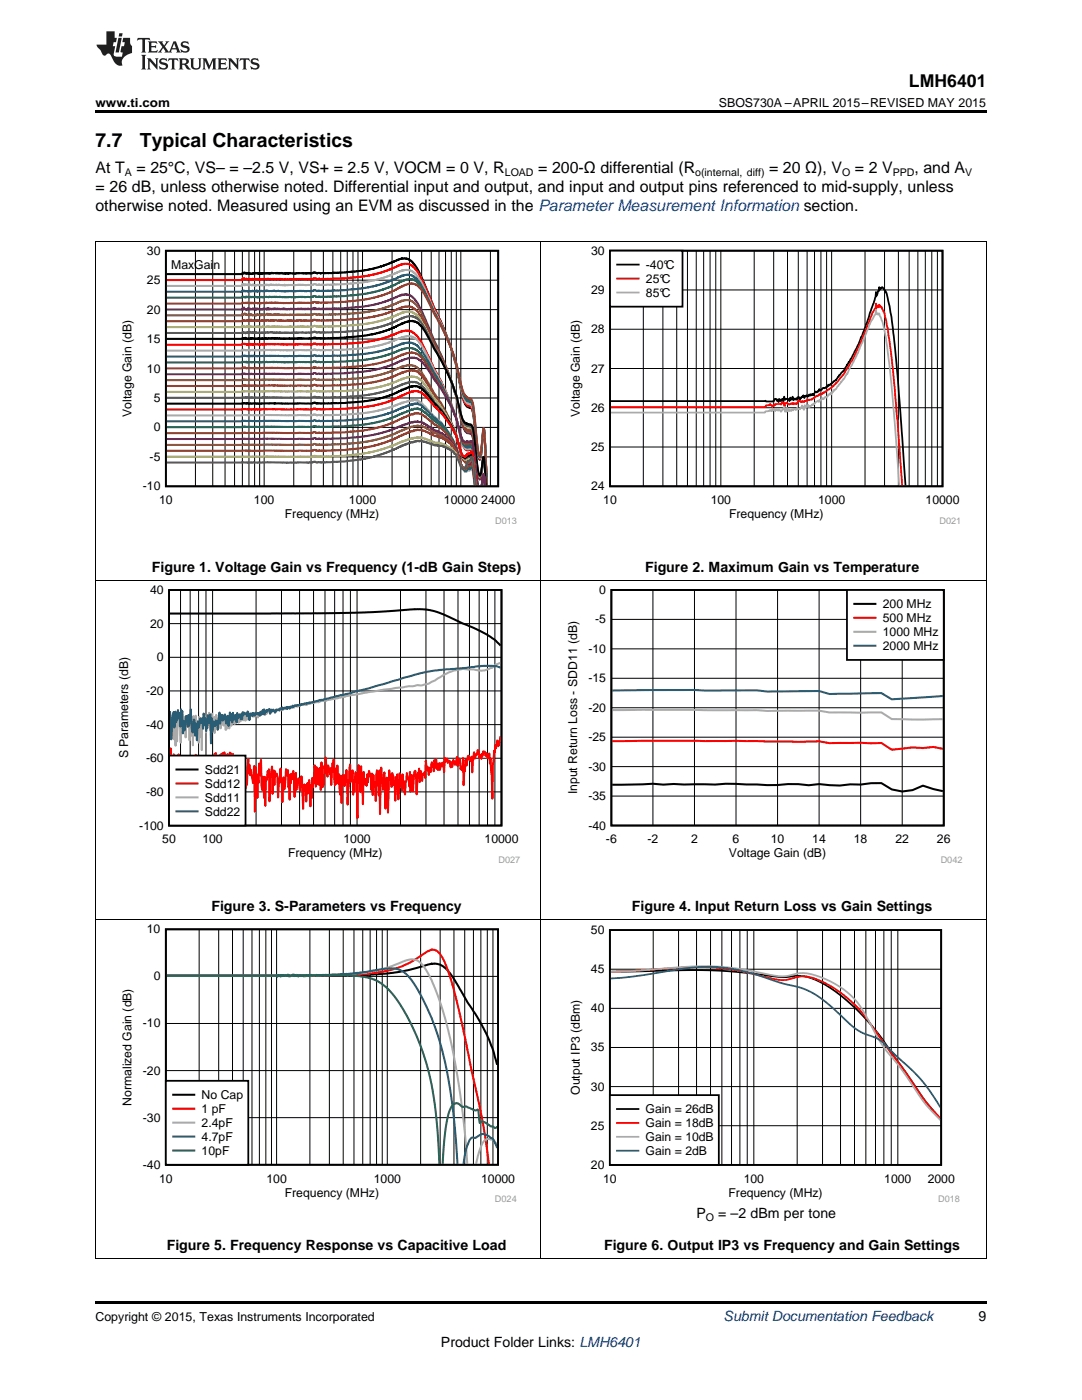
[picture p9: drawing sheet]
<svg xmlns="http://www.w3.org/2000/svg" width="216mm" height="279mm" viewBox="0 0 216 279" stroke-linecap="round" stroke-linejoin="round" font-family="sans-serif">
<defs><g id="words">
<g font-size="3.9">
<text x="19" y="29.3">7.7</text>
<text x="27.9" y="29.3">Typical Characteristics</text>
</g>
<text font-size="3.5" x="181.4" y="17.3">LMH6401</text>
<g font-size="3.2">
<text x="19" y="34.4">At T</text>
<text x="27.2" y="34.4">= 25°C, VS– = –2.5 V, VS+ = 2.5 V, VOCM = 0 V, R</text>
<text x="107.4" y="34.4">= 200-Ω differential (R</text>
<text x="153.5" y="34.4">= 20 Ω), V</text>
<text x="170.6" y="34.4">= 2 V</text>
<text x="182.5" y="34.4">, and A</text>
<text x="19" y="38.3">= 26 dB, unless otherwise noted. Differential input and output, and input and output pins referenced to mid-supply, unless</text>
<text x="19" y="42.2">otherwise noted. Measured using an EVM as discussed in the Parameter Measurement Information section.</text>
</g>
<g font-size="2.8">
<text x="30.3" y="114.1">Figure 1. Voltage Gain vs Frequency (1-dB Gain Steps)</text>
<text x="128.7" y="114.1">Figure 2. Maximum Gain vs Temperature</text>
<text x="42.2" y="181.8">Figure 3. S-Parameters vs Frequency</text>
<text x="126.1" y="181.8">Figure 4. Input Return Loss vs Gain Settings</text>
<text x="139" y="243.2">P</text>
<text x="143.3" y="243.2">= –2 dBm per tone</text>
<text x="33.3" y="249.5">Figure 5. Frequency Response vs Capacitive Load</text>
<text x="120.5" y="249.5">Figure 6. Output IP3 vs Frequency and Gain Settings</text>
<text x="195.3" y="263.6">9</text>
<text x="88" y="268.9">Product Folder Links: LMH6401</text>
</g>
<text font-size="2.8" fill="#0000c8" x="144.4" y="263.6">Submit Documentation Feedback</text>
<g font-size="2.5">
<text x="19" y="21.4">www.ti.com</text>
<text x="143.4" y="21.4">SBOS730A –APRIL 2015–REVISED MAY 2015</text>
<text x="19" y="263.6">Copyright © 2015, Texas Instruments Incorporated</text>
</g>
<g font-size="2.4">
<text x="29.3" y="50.8">30</text>
<text x="34.2" y="53.6">MaxGain</text>
<text x="117.9" y="50.8">30</text>
<text x="128.9" y="53.7">-40°C</text>
<text x="29.3" y="56.7">25</text>
<text x="117.9" y="58.7">29</text>
<text x="128.9" y="56.5">25°C</text>
<text x="128.9" y="59.2">85°C</text>
<text x="29.3" y="62.6">20</text>
<text x="29.3" y="68.5">15</text>
<text x="117.9" y="66.5">28</text>
<text x="29.3" y="74.3">10</text>
<text x="117.9" y="74.3">27</text>
<text x="26.3" y="83.2" transform="rotate(-90 26.3 83.2)">Voltage Gain (dB)</text>
<text x="30.7" y="80.2">5</text>
<text x="115.7" y="83.2" transform="rotate(-90 115.7 83.2)">Voltage Gain (dB)</text>
<text x="117.9" y="82.2">26</text>
<text x="30.7" y="86.1">0</text>
<text x="29.8" y="92">-5</text>
<text x="117.9" y="90">25</text>
<text x="28.5" y="97.9">-10</text>
<text x="31.7" y="100.6">10</text>
<text x="50.7" y="100.6">100</text>
<text x="69.6" y="100.6">1000</text>
<text x="88.6" y="100.6">10000</text>
<text x="96" y="100.6">24000</text>
<text x="117.9" y="97.9">24</text>
<text x="120.4" y="100.6">10</text>
<text x="141.8" y="100.6">100</text>
<text x="163.2" y="100.6">1000</text>
<text x="184.7" y="100.6">10000</text>
<text x="56.8" y="103.4">Frequency (MHz)</text>
<text x="145.5" y="103.4">Frequency (MHz)</text>
<text x="30" y="118.6">40</text>
<text x="119.6" y="118.5">0</text>
<text x="30" y="125.3">20</text>
<text x="118.7" y="124.4">-5</text>
<text x="176.2" y="121.4">200 MHz</text>
<text x="176.2" y="124.2">500 MHz</text>
<text x="31.3" y="132">0</text>
<text x="117.4" y="130.3">-10</text>
<text x="176.2" y="126.9">1000 MHz</text>
<text x="176.2" y="129.7">2000 MHz</text>
<text x="117.4" y="136.2">-15</text>
<text x="29.1" y="138.7">-20</text>
<text x="117.4" y="142">-20</text>
<text x="29.1" y="145.4">-40</text>
<text x="117.4" y="147.9">-25</text>
<text x="25.5" y="151.3" transform="rotate(-90 25.5 151.3)">S Parameters (dB)</text>
<text x="29.1" y="152.1">-60</text>
<text x="40.9" y="154.4">Sdd21</text>
<text x="117.4" y="153.8">-30</text>
<text x="29.1" y="158.8">-80</text>
<text x="40.9" y="157.2">Sdd12</text>
<text x="40.9" y="160">Sdd11</text>
<text x="115.2" y="158.5" transform="rotate(-90 115.2 158.5)">Input Return Loss - SDD11 (dB)</text>
<text x="117.4" y="159.7">-35</text>
<text x="27.8" y="165.6">-100</text>
<text x="40.9" y="162.8">Sdd22</text>
<text x="117.4" y="165.6">-40</text>
<text x="32.4" y="168.3">50</text>
<text x="40.4" y="168.3">100</text>
<text x="57.5" y="171.1">Frequency (MHz)</text>
<text x="68.5" y="168.3">1000</text>
<text x="96.7" y="168.3">10000</text>
<text x="120.9" y="168.3">-6</text>
<text x="129.2" y="168.3">-2</text>
<text x="137.9" y="168.3">2</text>
<text x="145.4" y="171.1">Voltage Gain (dB)</text>
<text x="146.2" y="168.3">6</text>
<text x="153.8" y="168.3">10</text>
<text x="162.1" y="168.3">14</text>
<text x="170.4" y="168.3">18</text>
<text x="178.7" y="168.3">22</text>
<text x="187" y="168.3">26</text>
<text x="29.3" y="186.3">10</text>
<text x="117.9" y="186.4">50</text>
<text x="30.7" y="195.7">0</text>
<text x="117.9" y="194.2">45</text>
<text x="117.9" y="202">40</text>
<text x="28.5" y="205.1">-10</text>
<text x="117.9" y="209.8">35</text>
<text x="28.5" y="214.5">-20</text>
<text x="26.3" y="220.7" transform="rotate(-90 26.3 220.7)">Normalized Gain (dB)</text>
<text x="40.2" y="219.3">No Cap</text>
<text x="115.7" y="218.5" transform="rotate(-90 115.7 218.5)">Output IP3 (dBm)</text>
<text x="117.9" y="217.6">30</text>
<text x="28.5" y="223.9">-30</text>
<text x="40.2" y="222.1">1 pF</text>
<text x="40.2" y="224.9">2.4pF</text>
<text x="40.2" y="227.7">4.7pF</text>
<text x="117.9" y="225.5">25</text>
<text x="128.8" y="222.2">Gain = 26dB</text>
<text x="128.8" y="225">Gain = 18dB</text>
<text x="128.8" y="227.7">Gain = 10dB</text>
<text x="28.5" y="233.3">-40</text>
<text x="40.2" y="230.5">10pF</text>
<text x="117.9" y="233.3">20</text>
<text x="128.8" y="230.5">Gain = 2dB</text>
<text x="31.7" y="236">10</text>
<text x="53.2" y="236">100</text>
<text x="56.8" y="238.8">Frequency (MHz)</text>
<text x="74.6" y="236">1000</text>
<text x="96" y="236">10000</text>
<text x="120.3" y="236">10</text>
<text x="145.4" y="238.8">Frequency (MHz)</text>
<text x="148.4" y="236">100</text>
<text x="176.5" y="236">1000</text>
<text x="185.1" y="236">2000</text>
</g>
<g font-size="2.1">
<text x="24.9" y="35.1">A</text>
<text x="100.7" y="35.1">LOAD</text>
<text x="138.7" y="35.1">o(internal, diff)</text>
<text x="168" y="35.1">O</text>
<text x="178.1" y="35.1">PPD</text>
<text x="192.6" y="35.1">V</text>
<text x="140.8" y="243.7">O</text>
</g>
<g font-size="1.8" fill="#999">
<text x="98.8" y="104.5">D013</text>
<text x="187.5" y="104.5">D021</text>
<text x="99.5" y="172.2">D027</text>
<text x="187.7" y="172.2">D042</text>
<text x="98.8" y="239.9">D024</text>
<text x="187.2" y="239.9">D018</text>
</g>
</g></defs>
<path d="M19 259.7h177.8v.5h-177.8z" fill="#000"/>
<path d="M19.1 183.6v67.7M107.9 183.6v67.7M196.8 183.6v67.7M19 251.2h177.8" fill="none" stroke="#000" stroke-width=".2"/>
<path d="M23.9 184.5h79.2v55.4h-79.2z" fill-rule="evenodd" fill="#fff"/>
<path d="M33.1 185.5h66.3v47h-66.3z" fill="none" stroke="#000" stroke-width=".35"/>
<g fill="none" stroke="#000" stroke-width=".2">
<path d="M33.1 194.9h66.3M39.7 185.5v47M43.6 185.5v47M46.4 185.5v47M48.5 185.5v47M50.3 185.5v47M51.8 185.5v47M53 185.5v47M54.2 185.5v47M55.2 185.5v47M61.8 185.5v47M65.7 185.5v47"/>
<path d="M68.5 185.5v47M70.6 185.5v47M72.4 185.5v47M73.9 185.5v47M75.1 185.5v47M76.3 185.5v47M77.3 185.5v47M83.9 185.5v47M87.8 185.5v47M90.6 185.5v47M92.7 185.5v47M94.5 185.5v47"/>
<path d="M96 185.5v47M97.2 185.5v47M98.4 185.5v47M33.1 213.7h66.3M33.1 204.3h66.3M33.1 223.1h66.3"/>
</g>
<path d="M33.3 194.7l21.9-.1 .5 .2 .2-.2 .4 .2 .6-.2 5.1 .2 1.2-.1h2.6l.6-.2 .7 .2 6.2-.1 6.4-.6 3.2-.8 3.1-.8 .1-.1 1.7 .2 .7 .3 .7 .7 1.2 1.6 2.9 5 2.3 3.6 2 3.8 .8 2 .8 3" fill="none" stroke="#000" stroke-width=".41"/>
<path d="M33.3 194.7l21.9-.1 .1 .2 .1-.1 .2 .1 .2-.2 .1 .2 .1-.2 .3 .2 .1-.2 .1 .2 .1-.2 .3 .2 .1-.2 .1 .1 .2-.1 .3 .2 .1-.2 .4 .2 .5-.1 .2 .1 .1-.2 .2 .2 .4-.1 .1 .1 .2-.1h.7l.1 .2 .1-.2 .5 .1 .1-.2 .1 .2 .1-.2 .2 .2 .2-.1 .1 .1 .3-.1 .5 .1 .2-.2 .1 .2 .1-.2h.5l.1 .2 .5-.1h.6l.1-.1 3.1 .1 .5-.2h2.4l2.4-.2 4.1-.6 2.8-.9 1.9-.9 3.4-2.1a1.48 1.48 0 0 1 1.9 .3 19.6 19.6 0 0 1 3.1 7.6l1.8 7.5 3.4 16.2 1.1 5.8 .6 5.1" fill="none" stroke="#f00" stroke-width=".41"/>
<path d="M33.3 194.7l21.9-.1 .3 .2 .1-.2 .7 .2 .1-.2h.3l.3 .2 .6-.2 .3 .1 .1-.1 .5 .2 .4-.2 .2 .2 .1-.3 .3 .3 .1-.1 .7 .1 .3-.2 .4 .3 .2-.2h.6l.4-.2 .1 .2 .9-.1v.1l.3-.1 .4 .1 .5-.1 .5 .1 3-.2h.9l4.4-.4 2.3-.5 2.7-.8 2.6-1.1 1.4-.2a3.3 3.3 0 0 1 2.8 2l1.1 2.1 2 5.2 1.1 3.9 1 4.4 1.1 6.1 .9 5.8 1 11.3M99.2 228.4l-.4-.4a.9 .9 0 0 0-1-.6 1.33 1.33 0 0 0-1.7 1.1l-.6 1.5-.5 2.3" fill="none" stroke="#aaa" stroke-width=".41"/>
<path d="M33.3 194.7l22.2-.1 .3 .2 .1-.2 .1 .2 .2-.2 .5 .2 .9-.1v.1l.1-.2 .1 .3 .4-.2 .5 .1 .1-.3 .3 .3 .3-.2 .2 .2 .2-.2 .1 .2 .2-.1 .2 .1 .1-.2 .3 .1 .7-.1 .3 .2v-.2l.2 .1 1.3-.2 .5 .2 6-.3 8.1-1.2 1.6 .2 1.3 .7 1.3 1.4 1.4 2.1 1.6 3.1 1.1 2.4 1.2 3.4 1.2 4 .9 4.4a130.9 130.9 0 0 1 1.9 17.4M99.2 229.1a3.7 3.7 0 0 0-2.4-2.7 2.3 2.3 0 0 0-1.9 .7h-.3a.89 .89 0 0 0-1.1 .9l-.5 1.3-.5 3" fill="none" stroke="#295c75" stroke-width=".41"/>
<path d="M33.3 194.7h21.9l.1 .2 .2-.3h.4l.1 .3 .1-.2 .1 .1 .2-.2 .1 .2 .1-.2 .1 .1 .6 .1 .2-.3 .1 .2h.1a.47 .47 0 0 0 .8-.2l.1 .2 .7-.1 .2 .3 .1-.2 .4 .1 .8-.2 .8 .2 .1-.2 .2 .2 .4-.2 1.1 .2 .7-.2 1 .1 .1-.1 2.3 .1 .4-.1 .3 .1 .4-.1 .2 .1 2.8 .1 2.3 .4 2.1 1 1.5 1.3 1.2 1.4 2.6 4 2.4 5.3 1.7 5.1a74.3 74.3 0 0 1 2.1 15.6l.2 3.4M99.2 224.9a.46 .46 0 0 1-.4 .2 .46 .46 0 0 1-.4-.3h-.4l-.5-.3a1.73 1.73 0 0 0-1.5-.6l-.3 .2-.3-2.7a1.41 1.41 0 0 1-1.6-.3 1.56 1.56 0 0 0-1.5-.2 1.45 1.45 0 0 0-1.6-.6l-.1-.1a6.4 6.4 0 0 0-1.5 3.9l-.5 3.6-.3 4.6" fill="none" stroke="#286b49" stroke-width=".41"/>
<path d="M33.1 215.7h16.4v16.8h-16.4z" fill-rule="evenodd" fill="#fff"/>
<path d="M33.1 215.7h16.4v16.8h-16.4z" fill="none" stroke="#000" stroke-width=".35"/>
<path d="M34.6 218.5h4.2" fill="none" stroke="#000" stroke-width=".41"/>
<path d="M34.6 221.3h4.2" fill="none" stroke="#f00" stroke-width=".41"/>
<path d="M34.6 224h4.2" fill="none" stroke="#aaa" stroke-width=".41"/>
<path d="M34.6 226.8h4.2" fill="none" stroke="#295c75" stroke-width=".41"/>
<path d="M34.6 229.6h4.2" fill="none" stroke="#286b49" stroke-width=".41"/>
<path d="M113.3 184.7h78.2v55.2h-78.2z" fill-rule="evenodd" fill="#fff"/>
<path d="M121.7 185.6h66.1v46.9h-66.1zM121.9 193.9l8.6-.1a115.2 115.2 0 0 1 25 1.2h.7a13.7 13.7 0 0 1 5.6 .2 30.2 30.2 0 0 1 10.4 7.6 58.9 58.9 0 0 1 6.5 8.4l2 2.8a60.2 60.2 0 0 0 6.9 9.3" fill="none" stroke="#000" stroke-width=".35"/>
<g fill="none" stroke="#000" stroke-width=".2">
<path d="M121.7 193.4h66.1M130.3 185.6v46.9M135.4 185.6v46.9M139 185.6v46.9M141.8 185.6v46.9M144 185.6v46.9M146 185.6v46.9M147.6 185.6v46.9M149.1 185.6v46.9M150.4 185.6v46.9M159.1 185.6v46.9M164.1 185.6v46.9"/>
<path d="M167.7 185.6v46.9M170.5 185.6v46.9M172.8 185.6v46.9M174.7 185.6v46.9M176.4 185.6v46.9M177.8 185.6v46.9M179.1 185.6v46.9M121.7 216.9h66.1M121.7 209h66.1M121.7 201.2h66.1M121.7 224.7h66.1"/>
</g>
<path d="M121.9 193.9l4.4-.1a161 161 0 0 1 15.5-.8 64.9 64.9 0 0 1 12.8 2.4 7 7 0 0 0 4.4-.4 7.7 7.7 0 0 1 5.7 1.2 25.5 25.5 0 0 1 10 9.6l6.5 9a40.2 40.2 0 0 0 6.4 8.4" fill="none" stroke="#f00" stroke-width=".35"/>
<path d="M121.9 194l4.4-.2a189.6 189.6 0 0 1 15.5-1 96.3 96.3 0 0 1 13.7 2h1.4a9.2 9.2 0 0 1 5.9-.1 16.8 16.8 0 0 1 11 9.8 30.2 30.2 0 0 0 5.3 7.9l2.1 2.9a34.6 34.6 0 0 0 6.4 8.2" fill="none" stroke="#aaa" stroke-width=".35"/>
<path d="M121.9 195.3l4.4-.4 6.2-1a34.7 34.7 0 0 1 16 0l4 1.1a45 45 0 0 0 7.1 2.1 17.5 17.5 0 0 1 7 4.5l1.7 1.6a12.3 12.3 0 0 0 6.4 3.9 14.8 14.8 0 0 1 4 3.5 34.5 34.5 0 0 1 8.9 10.4" fill="none" stroke="#295c75" stroke-width=".35"/>
<path d="M121.7 218.6h21.7v13.9h-21.7z" fill-rule="evenodd" fill="#fff"/>
<path d="M121.7 218.6h21.7v13.9h-21.7zM123.1 221.3h4.3" fill="none" stroke="#000" stroke-width=".35"/>
<path d="M123.1 224.1h4.3" fill="none" stroke="#f00" stroke-width=".35"/>
<path d="M123.1 226.9h4.3" fill="none" stroke="#aaa" stroke-width=".35"/>
<path d="M123.1 229.6h4.3" fill="none" stroke="#295c75" stroke-width=".35"/>
<path d="M19.1 115.9v67.7M107.9 115.9v67.7M196.8 115.9v67.7M19 183.5h177.8" fill="none" stroke="#000" stroke-width=".2"/>
<path d="M23.2 116.8h80.6v55.4h-80.6z" fill-rule="evenodd" fill="#fff"/>
<path d="M33.7 117.8h66.4v47h-66.4z" fill="none" stroke="#000" stroke-width=".35"/>
<g fill="none" stroke="#000" stroke-width=".2">
<path d="M33.7 117.8v47M36 117.8v47M37.9 117.8v47M39.6 117.8v47M41.1 117.8v47M42.4 117.8v47M51.1 117.8v47M56.2 117.8v47M59.8 117.8v47M62.6 117.8v47M64.8 117.8v47M66.8 117.8v47"/>
<path d="M68.4 117.8v47M69.9 117.8v47M71.2 117.8v47M79.9 117.8v47M85 117.8v47M88.6 117.8v47M91.4 117.8v47M93.7 117.8v47M95.6 117.8v47M97.3 117.8v47M98.7 117.8v47M33.7 137.9h66.4"/>
<path d="M33.7 131.2h66.4M33.7 124.5h66.4M33.7 158h66.4M33.7 151.3h66.4M33.7 144.6h66.4"/>
</g>
<path d="M33.9 122.4h31.6l8.8-.2 8.5-.6h2.2l1.7 .4 1.7 .6 7.4 3.3 2.8 1.7 1.3 1.2" fill="none" stroke="#000" stroke-width=".41"/>
<path d="M99.9 147l-.4 1.9-.3-1.1-.2 1.5-.2-.5-.1 1.4-.1-.4-.1 2.3-.1 .2-.2 7.1-.3-8-.1 1-.2-2-.3 .9-.2-.9-.1-.1-.1 .6-.2-.9-.2 .4-.1-.4-.1 .8-.1-.4-.1 1-.3-.8-.1 .7-.3-1.6h-.1l-.1 .9-.1-.2-.1 .1-.2 .9h-.1l-.1-1.3-.4 4-.1-3.1-.1 .9-.1-.5-.3 .2-.1-.8-.1 .1-.3 1.9-.2-1.2-.4 5.1-.1-5.4-.1 2.5-.3-.7-.1 .4-.2-2.1-.4 1.4-.1-1.7-.4 1.5-.4-1-.1 1.1-.1 .4-.1-1-.1 1-.3-1.3-.1 .1-.1-.1-.2 .5-.1-1-.1 .1-.2 .7-.2-.9-.1 2.9-.2-1.9-.3 .7-.1-.6-.2 1.4-.2-1.4-.2 1.4-.1-1.2-.1 1-.2-2-.1 1.7-.2-1.5-.1 2.2-.2-1.3-.1 .4-.1-.9-.3 2-.2-.9-.1 1.5-.3-1.7-.1 .7-.2-1.9-.2 3.5-.1-1.2-.1 .5-.2-.1-.2 1.4-.2-2-.3 2.2-.1-2.7-.1 1.4-.1-.5-.3 4.2-.2-4.7-.3 .5-.2 3.6-.2-3.2-.3 3.3-.1-3.9-.1 2.8-.2-1.6-.1-.1-.1 .3-.1-1.2-.4 4.3-.2-2.7-.1 1.4-.2-2.7-.1 3.1-.4-3.3-.1-.1-.2 5.2-.3-5-.1 2.3-.1-1.7-.1 4.7-.1-3.6-.2 .5-.1-1.8-.2-.6-.2 2.8-.4-3.4-.3 8.5-.1-6.2-.1-.8-.3 6.2-.2-7.2-.3 3.4-.3-4.4-.3 9.3-.1-8.7-.1 5-.1-4.3-.2 2.2-.1-3-.1 .9-.1 5.3-.1-2.6-.2-1.3-.1 1-.1-2.3-.1 4-.1-4.3-.2 3.3-.1-3.3-.1 .6-.3-1.1-.2 2.2-.1-1.6-.2 2.3-.1-1.4-.1 1.2-.2-.8-.2-1.8-.1 6.5-.3-7.6-.2 5.2-.3-5.4-.3 10.6-.2-8.7-.1-.5-.3 3.9-.1-1.9-.1 2.5-.2-4.9-.1 1.5-.2 .8-.1-3.4-.5 8-.3-6.9-.1 1.8-.1-.9-.1 2.3-.4-2.2-.1 .5-.1 5.1-.2-5.5-.1 3.8-.2-4.1-.2 1.9-.2-3.6-.1 3.6-.1-3.1-.3 3.4-.2-5.1-.1 1-.2-.2-.2 4.3-.1-3.4-.2 1.2-.3-1.7-.1 2.2-.4-3.8-.1 3-.2-1.4-.1 3.8-.1-1.2-.1 1.7-.3-4.9-.1 5.5-.2-4.4-.2 3.3-.2-3.2-.1 3.1-.1-3.4-.2 3.9-.2-4.3-.1 3.6-.1-.3-.2 1.1-.1-1.9-.1 4.1-.1-2.7-.2 4.3-.2-5.2-.2 2.7-.2-2.1-.2 3.7-.1-3.3-.2 1-.1-1.2-.2 4.9-.3-6.3-.1-.2-.2 2.9-.3-2.4h-.1l-.1 .8-.1-.2-.2 1.6-.1-3.4-.2 4.8-.3-5.1-.2 1.6-.1-1-.2 1.8-.1-1.8-.1 5.1-.4-5.9-.1 1-.1-.1-.1-1.1-.4 4.1-.1-2.5-.3 5-.1-4.7-.1 .8-.1-2.8-.5 5.8-.1-4-.2-.8-.2 .5-.1-1-.1 2.8-.2-3-.1 .5-.1 4.2-.1-5.4-.3 2-.1-.6-.1 5.5-.1-6.4-.2 1-.1-.6-.2 1.9-.1-.5-.2 5.5-.1-5.8-.1 4.3-.3-4.3-.1 2.7-.1-.9-.1-5.1-.3 2.9-.1-2.2-.3 6.8-.2-4.7-.1 2.3-.1-3.7-.1 8.9-.2-9.2-.2 3.5-.5-2.7-.1 1.1-.1-2.1-.2 1.6-.1-2.7-.2 5.1-.1-2.7-.2 3.4-.1-4.4-.1 .2-.1 5-.4-5.8-.2 3.1-.3-3.1-.1 2.8-.3-3.3-.2 4-.1-4.9-.3 7.8-.3-8.2-.1 4.2-.3-4.3-.1 1.1-.1-1.3-.3 4.3-.2-4-.1 4.3-.2-2.6-.3-2.1-.3 5.4-.1-5.2-.1 11.1-.1-10.1-.2-.7-.3 3.5-.4-3.2-.1 .4-.1-1-.2 2.5-.1-2.4-.1 1.7-.1-.9-.1 3.6-.3-2.9-.2 2.2-.3-1.6-.1 .4-.2-.3-.2 1.4-.1-1.5-.2 2.1-.1-2.6-.2 1.6-.1 .4-.1-.7-.1 .7-.2 4.6-.1-4.9-.2-2.1h-.1l-.2 1.8-.2-1.6-.1 .3-.2-1.5-.1 2.8-.2-1.5-.3 2-.2-2.5-.1 2.1-.3-2.6-.1 1.8-.1-1.4-.1 5-.2-3.4-.1 3.6-.1-5.5-.1 .8-.1-.5-.3 .5-.1 4.3-.3-4.9-.1 1.9-.1-.8-.1 3-.3-4.8-.2 2.9-.1-2.1-.1 .4-.2 2.3-.2-3.3-.1-.1-.3 4.2-.1-3.3-.1 1.4-.1-3.5-.2 1.9" fill="none" stroke="#f00" stroke-width=".41"/>
<path d="M99.9 132.3l-1.2 .5a1.26 1.26 0 0 1-1 .6l-1 .4-.6 .1-1.6-.3-2.1-.1-1.8 .3-2.1 .9-3 1.8-1.3 .3-.9-.1-1 .3-3.6 .3-8.5 1.4-1.6 .4-3.1 .5-.3 .2-.1-.1-.7 .1-.8 .2-.1 .2-.2-.1-.2 .1-.1-.2-.1 .2-.5 .1v-.1l-.5 .2-.3-.1v.2l-.3-.1v.2l-.2-.1-.1 .2v-.3h-.2l-.1 .3-.2-.2-.3 .2v-.2l-.4 .3-.2-.1-.1 .3h-.3l-.3-.2-.2 .4-.3-.3-.1 .4-.1-.3-.2 .3-.1-.3-.2 .4v-.3l-.3 .2-.1-.1-.1 .2-.1-.2-.1 .3-.1-.2-.4 .4-.1-.3-.2 .4v-.4l-.3 .3v-.2l-.1 .4-.1-.3-.1 .1-.2-.1-.2 .2v-.2l-.1 .2v-.1l-.3 .2v-.2l-.1 .2-.2-.3-.1 .3-.1-.2-.1 .4-.1-.4-.1 .5-.1-.4-.2 .1v-.2l-.2 .3-.1-.1v.4l-.2-.2v.4l-.1-.3v.3l-.2-.3v.5l-.2-.9-.3 .7-.1-.6-.1 .7-.1-.3-.4 .4-.2-.1v.6l-.2-.9-.3 .6v-.4l-.1 .3v-.2l-.1 .1-.1-.4v.7l-.3-.4v.2l-.1-.2v.1l-.1-.2-.1 .3-.1-.2-.2 .6-.2-.3v.1l-.1-1-.1 1.6-.1-.8v.6l-.2-.4-.1 .8-.3-1v1l-.1-1.2-.1 1.1-.1-.4-.1 .2-.1-.3-.1 .3v-.6l-.1 1.1-.1-1.4-.1 .6v-.6l-.2 1.6-.1-1.3-.1 1.1-.1-1.5-.2 1.6v-.9l-.1 .9-.1-1.3-.1 1.7-.1-.1v-1l-.1 .6-.1-.9v.4l-.1-.3h-.1l-.1 1.6-.1-1.9-.2 1.4-.1-.3-.1 1.4v-1.6l-.1 1.2-.1-1.6-.1 1-.1-1.3v2.3l-.1-1.7-.1 2-.3-2.4h-.1l-.1 1.5-.1-1.9-.1 1.6-.1-1.8v1.2l-.1-.6-.2 2.1v-2l-.1 .6-.1-1.5-.1 2.5v-2.3l-.1 2.7-.2-1.8v-.2l-.2 .2-.1-.9-.2 1v-.6l-.1 3.2v-3.2l-.1 2.1-.2-1.7-.1 2.1-.1-3.2-.1 3.2-.2-2.7v2.8l-.1-3.1-.1 1.6-.1-1.9-.2 2.5v-1.3l-.1 .8v-.2l-.1 .2-.1-.8-.1 2.7-.1-2.5-.1-.3v.6l-.1-1.2-.2 2v-1.6l-.1 1.1-.1-.7-.1 6.1-.1-6.3-.2 3.4v-3.4l-.1 .8-.1-.8v3.8l-.1-4.1v5.1l-.1-4.1-.1 1.1v-.9l-.1 .3-.1 3.1v-3.8l-.1 2.8-.2-3.9-.1 3.4-.1-2.9-.1 2.2-.1-2.6-.1 5.8-.1-4v.3l-.1-.8v.9l-.1-2-.1 1.9v-2.4l-.1 4.3-.1-3.2-.1 4.1-.2-4.8v2l-.1-2.1-.2 1.9v-.5l-.1 .5-.1-1.2-.1 3.6v-4.2l-.3 2.8-.1-1.8-.1 1.3-.1-2.8-.2 3.5-.1-1.6v3.8l-.3-5.9v2.5l-.2-1.7-.1 .1-.2 4.7-.1-5.5-.2 6.4v-6.1l-.1 1.3-.1-.7v4.3l-.1-4.7-.2 2.5v-2.8l-.1 4.7-.1-4.4-.1 3.6-.1-3v1.3l-.2-1.9v.5" fill="none" stroke="#aaa" stroke-width=".41"/>
<path d="M99.9 133.3a5.3 5.3 0 0 0-2.6-.4l-9.5 .8-4.2 .7-14 4-2.5 .5-2.6 .8-.4-.1-.1 .2-.1-.1-.4 .2-.8 .1-.3 .2h-.6l-.1 .1-1 .1-.1 .2h-.4l-.1-.1-.2 .3-.5-.1-.1 .2h-.3l-.1-.2-.4 .4-.1-.3-.1 .3h-.3l-.1-.1-.1 .4-.1-.3h-.3l-.1 .4-.1-.4-.1 .3-.3-.2-.2 .3-.3-.3-.1 .4-.2-.3-.3 .5-.1-.2-.4 .1-.1-.1-.2 .6-.4-.6-.1 .4-.3-.4-.2 .9-.1-1-.3 .3-.1-.1-.1 .3-.1-.3-.4 .8-.1-.9-.1 .9-.2-.8-.1 .7-.2 .3-.1-.7-.2 .9-.1-.6-.1 .2-.1-.2-.1 .2-.4-.3-.1 .6-.3-.1-.1-.4-.1 .7-.1-.6-.2 .2-.1-.2-.2 1.3-.2-1.1-.2-.6-.1 .9-.3-.5-.1 .1-.2-.3-.2 .6-.1-.7-.1 1.4-.1-1-.1 1-.3-.9-.1 .4-.1-.1-.2 .5-.1-1.1-.1 1.9-.1-1.5-.1 .5-.2-.4-.1 .8-.2-1.3-.1 1.9-.2-1.7-.2 1.3-.1-1.6-.3 2.7-.1-1.9-.1-.1-.3 1.5-.2-1.8-.1 .1-.2 .9-.1-.6-.1 .8-.1-1.1-.1 .9-.2-.2-.1 1.1-.1-2.3-.4 3.5-.1-1.7-.2-.2-.3 1.1-.2-.9-.3 2.1-.1-2.8-.1 5.1-.1-5.8-.1 1.4-.3 .3-.1-1.6-.1 2.6-.2-.9-.1 1.5-.1-2.5-.1 1.2-.3-2.2-.1 3.1-.1-2.1-.3 .9-.1-1-.3 1.9-.2-1.2-.2 3.7-.1-2.9-.2-.4-.1 2.4-.1-3.1-.1-.1-.3 2.6-.1-.4-.2-4.2-.2 1.2h-.1l-.1 2.1-.1-2.2-.1 2.4-.2-2.2-.1 .8-.1-.8-.2 2.9-.2-.2-.1-1.7-.1 2.5-.1-4.5-.2 2-.1-2.3-.1 3.4-.2-2.7-.2 .7-.1-1.3-.1 1.9-.1-1.1-.1 1.6-.2-2.1-.2 3.2-.1-3.1-.3 1.4-.2 4.1-.3-5.5v.2" fill="none" stroke="#295c75" stroke-width=".41"/>
<path d="M33.7 150.8h15.3v14h-15.3z" fill-rule="evenodd" fill="#fff"/>
<path d="M33.7 150.8h15.3v14h-15.3z" fill="none" stroke="#000" stroke-width=".35"/>
<path d="M35.2 153.6h4.2" fill="none" stroke="#000" stroke-width=".41"/>
<path d="M35.2 156.4h4.2" fill="none" stroke="#f00" stroke-width=".41"/>
<path d="M35.2 159.1h4.2" fill="none" stroke="#aaa" stroke-width=".41"/>
<path d="M35.2 161.9h4.2" fill="none" stroke="#295c75" stroke-width=".41"/>
<path d="M112.8 116.8h79.2v55.4h-79.2z" fill-rule="evenodd" fill="#fff"/>
<path d="M122 117.7h66.3v47.1h-66.3z" fill="none" stroke="#000" stroke-width=".35"/>
<g fill="none" stroke="#000" stroke-width=".2">
<path d="M130.3 117.7v47.1M138.6 117.7v47.1M146.9 117.7v47.1M155.2 117.7v47.1M163.4 117.7v47.1M171.7 117.7v47.1M180 117.7v47.1M122 135.4h66.3M122 129.5h66.3M122 123.6h66.3M122 158.9h66.3M122 153h66.3"/>
<path d="M122 147.1h66.3M122 141.2h66.3"/>
</g>
<path d="M122.2 156.6l8.1-.2 2.1 .2 2-.1 8.3 .1 2.1-.2 8.3 .3 6.2-.2 2.1 .2 2-.2 4.2 .3 2.1-.3 2 .1 2.1-.3h2.1a6.8 6.8 0 0 0 8.3 .5l2 .7 1.9 .4" fill="none" stroke="#000" stroke-width=".41"/>
<path d="M122.2 147.9h24.7l12.4 .2 4.1-.2 2.1 .4h10.4l2 1.3 4.2-.4 2.1 .1 2-.2 1.9 .3" fill="none" stroke="#f00" stroke-width=".41"/>
<path d="M122.2 141.7l41.2 .1 2.1 .4h10.4l2 1.3h10.2" fill="none" stroke="#aaa" stroke-width=".41"/>
<path d="M122.2 137.8l16.4-.1 2 .1h10.4l2.1 .2 10.3-.1 2.1 .6 10.4-.2 2 1.3 10.2-.7" fill="none" stroke="#295c75" stroke-width=".41"/>
<path d="M169 117.7h19.3v14h-19.3z" fill-rule="evenodd" fill="#fff"/>
<path d="M169 117.7h19.3v14h-19.3z" fill="none" stroke="#000" stroke-width=".35"/>
<path d="M170.5 120.5h4.2" fill="none" stroke="#000" stroke-width=".41"/>
<path d="M170.5 123.3h4.2" fill="none" stroke="#f00" stroke-width=".41"/>
<path d="M170.5 126.1h4.2" fill="none" stroke="#aaa" stroke-width=".41"/>
<path d="M170.5 128.9h4.2" fill="none" stroke="#295c75" stroke-width=".41"/>
<path d="M19.1 48.2v67.7M107.9 48.2v67.7M196.8 48.2v67.7M19 115.8h177.8" fill="none" stroke="#000" stroke-width=".2"/>
<path d="M23.9 49.1h79.2v55.4h-79.2z" fill-rule="evenodd" fill="#fff"/>
<path d="M33.1 50h66.3v47.1h-66.3z" fill="none" stroke="#000" stroke-width=".35"/>
<g fill="none" stroke="#000" stroke-width=".2">
<path d="M33.1 55.9h66.3M39 50v47.1M42.5 50v47.1M44.9 50v47.1M46.8 50v47.1M48.4 50v47.1M49.7 50v47.1M50.8 50v47.1M51.8 50v47.1M52.7 50v47.1M58.6 50v47.1M62.1 50v47.1"/>
<path d="M64.5 50v47.1M66.4 50v47.1M68 50v47.1M69.3 50v47.1M70.4 50v47.1M71.4 50v47.1M72.3 50v47.1M78.2 50v47.1M81.7 50v47.1M84.1 50v47.1M86 50v47.1M87.6 50v47.1"/>
<path d="M88.9 50v47.1M90 50v47.1M91.1 50v47.1M92 50v47.1M97.9 50v47.1M33.1 79.4h66.3M33.1 73.5h66.3M33.1 67.7h66.3M33.1 61.8h66.3M33.1 91.2h66.3M33.1 85.3h66.3"/>
</g>
<path d="M33.3 54.7h15l.1-.3 .2 .2 .1-.2 .3 .2 .1-.2 .1 .2h.2l.1-.2 .2 .3 .1-.2 .1 .2h.3l.5-.3 .8 .3 .1-.2 .1 .2v-.2l.2 .2 .1-.2 .1 .2 .1-.2 .1 .1 .3-.1 .5 .1 .5-.1 .1 .1 .5-.2 .9 .2 .2-.1 .1 .1 .7-.1 .8 .1 .1-.1 .1 .1 2.7-.1 2.1 .1 .5-.1 .3-.2 .5 .3 .6-.1 .2 .1 .4-.1 4.4-.1 3.7-.4 2-.4 2.9-.9 2.2-.9 .5-.1 .1-.2 .1 .1 .5-.1 .9 .3 .6 .5 .6 .7 1.1 2 2.5 6.2 2 4.1 1.3 3.6 1.2 3.8 1.5 7.2 .6 1.2 .9 .3 .3 .7 1 8.3 .2 .9 .2 .5 .3-1.1 .4-4.4 .2-.5 .6 11.1M33.3 67.6h15l.1-.1 .2 .1 .1-.1 .1 .1 .2-.2 .1 .2 1.3-.1 1 .2 .3-.2 .5 .1v-.1l2 .1 .1-.2 .6 .2 .3-.1 3.3 .1 1.2-.1 2.2 .1 .8-.2 .5 .1h.5l.3 .1 4.6-.2 4.5-.5 2.8-.6 2.4-.8 1.8-.8 .1-.2 .1 .1 1.3-.5 .7-.1 .9 .3 .8 .7 .9 1.4 4.1 7.5 2 4.6 1.4 5.3 .4 .6 .3 .2 .1-.1 .2 .2 .6 .1 .2 .2 .4 2.1 .7 6.4 .4 1.4 .3-.6 .4-2.7 .1-.4 .1 .1 .3 5.6M33.3 80.6l29-.1 .4-.2 .5 .3 5.6-.2 4.3-.4 2.3-.4 2.3-.6 2.4-1.1 .1-.1 .1 .1 1.7-.8h1.4l.6 .3 1 .9 1.7 2.3 1.5 1.6 1.6 2.3 1.2 2.2 1 3.6 .4 .8 .4 .3 .2-.3 .1 .1 .1-.3 .1 .1 .1-.2 .3 .1 .5-.3 .4 2.2 .4 4.1" fill="none" stroke="#000" stroke-width=".41"/>
<path d="M33.3 55.9h14.9l.2-.3 .1 .2 .1-.3 .2 .2 .4-.1 .1 .2 .3-.2 .2 .3 .1-.2 .1 .1 .1-.1 .2 .1 .1-.2 .3 .2 .1-.2 .1 .2 .6-.2 .1 .2 .3-.1 .1 .1 .1-.1 .6-.1 .3 .2 .5-.2 .7 .2 .3-.2 .3 .2 .4-.2 2.2 .2 .5-.1h4.5l.3-.2 .5 .2 .4-.1 .4 .1 4.7-.1 3.8-.4 2-.4 3.2-1 2.4-.9 .1-.2 .1 .1 .5-.2 .9 .1 .6 .3 .9 1.1 .8 1.3 2.6 6.1 1.5 3.2 1.7 4.2 1.2 3.9 1.4 6.7 .7 1.3 .9 .3 .3 .7 1 8.4 .2 .8 .2 .6 .3-1.1 .6-4.9 .6 11.3M33.3 68.8h15l.2-.2 .6 .1 .2 .1 .2-.1 .1 .1 .1-.2 .2 .2 .1-.2 .3 .2 .6-.1 1.3 .1 .2-.2 .1 .2 .9-.2 3.9 .2 4.9-.1 .5-.1 .5 .1 .5-.1 .2 .2 4.9-.2 4.4-.4 2.2-.4 2.3-.7 2.4-.9 .1-.2 .1 .2 .5-.2h.8l.6 .2 1 .8 .8 1.1 5 10.1 1.9 4.9 1.5 5.9 .4 .6 .3 .2h.9l.2 .3 .4 1.7 .6 5.1M33.3 81.7h28.7l.7-.2 .5 .2h.8l4.8-.1 4.4-.4 2.2-.4 2.9-.9 1.8-.8 .1-.2 .1 .1 1.7-.8 1.4-.1 .9 .4 1.2 1.1 1.2 1.6 1.5 1.4 1.6 2.1 1.2 2.1 1 3.4 .4 .7 .4 .3 .2-.4 .1 .2 .1-.4 .1 .1 .1-.2 .3 .1 .5-.5 .4 2.2 .5 4.6M96.2 96.9l.3-2.1 .3 2.1" fill="none" stroke="#f00" stroke-width=".41"/>
<path d="M33.3 57.1h14.9l.1-.4 .1 .2 .1-.2 .2 .2 .1-.1 .1 .1 .1-.2 .4 .2 .2-.2 .2 .3v-.2l.5 .1 .2-.2 .5 .4 .1-.2 .4 .1 .2-.2 .3 .2 1.6-.2 .1 .2 .4-.2 2.6 .2 .1-.2 .1 .2 .7-.2 4.4 .1 .7-.2 .5 .2 .4-.1 1.2 .1 3.9-.2 3.7-.3 2.2-.4 2.8-.9 2.7-1 .1-.2 .1 .2 .5-.2h.8l.7 .2 .9 .9 .8 1.2 2.5 5.6 1.7 3.2 1.6 3.9 1.2 3.8 1.4 6.5 .7 1.2 .9 .4 .3 .7 1 8.5 .4 1.4 .3-1.1 .4-4.2 .2-.5 .6 11.3M33.3 70h14.9l.2-.2 .1 .1 .1-.1 .4 .1h.5l.1-.1 .2 .2 .5-.2 .6 .2 .4-.2 .9 .1 .1-.1 9.9 .1 .6-.2 .4 .2 .5-.1 .2 .1 4.9-.1 5.7-.6 2.9-.8 2.7-1 .1-.2 .1 .2 .5-.2 .8-.1 .7 .1 .9 .6 .8 .9 5 9.7 1.9 4.8 1.5 5.6 .4 .7 .3 .1h.9l.2 .2 .4 2.1 .6 5M33.3 82.9h28.7l.7-.2 .5 .2 5.6-.1 5.7-.6 3.8-1 1.8-.7 .1-.2 .1 .2 1-.5h.5l.2-.1 .4 .1 .3-.2h.5l.8 .5 2.7 2.9 1.2 1 1.6 2 1.4 2.7 1.1 3.9 .4 .9 .4 .5 .2-.2 .1 .1 .1-.3 .1 .1 .1-.2 .3 .3 .1-.2 .4-.2 .5 3.3M96.1 96.9l.4-2.1 .3 2.1" fill="none" stroke="#aaa" stroke-width=".41"/>
<path d="M33.3 58.2h14.9l.2-.2 .2 .2 .1-.2 .2 .2 .9-.1 .1 .1 .4-.1 .1-.1 .4 .2 .5-.3v.4l.3-.2 .2 .1 .3-.2 .7 .1 .5-.1 .3 .1 1.1-.1 .3 .1 .5-.1 1.4 .2 .6-.2 4.7 .1 .5-.2 .6 .2 5.5-.2 4.3-.5 2.3-.5 2.3-.7 2.4-1 .1-.2 .1 .1 .4-.2 1-.1 .6 .2 .9 .7 .8 1.1 2.5 5.4 1.7 3.2 1.6 3.6 1.1 3.2 1.6 6.7 .6 1 .9 .4 .2 .3 .4 2 .7 7.2 .4 1.4 .3-1 .4-4.1 .2-.4 .5 11.2M33.3 71.2h15l.1-.2 .9 .1h.7l.1-.1 .3 .1 .1-.1 .2 .1h1.1l3.8-.1 1 .1h5.4l.7-.2 .5 .2 5.6-.1 5.7-.6 3.2-.8 2.4-.9 .1-.2 .1 .2 .9-.3h1.1l.9 .5 .8 .8 5 8.9 2 4.6 1 4.2 .4 1.2 .4 .6 .2-.1 .1 .2 .1-.1 .2 .1 .6-.1 .2 .2 .4 2.2 .7 5.3M33.3 84.1h15l.1-.2 1.9 .2 11.5-.1 .9-.1 .5 .2 5.6-.2 4.3-.4 2.3-.4 2.9-.9 1.8-.7 .1-.2 .1 .2 1-.6h.5l.2-.2 .4 .1 .3-.3h.7l.9 .6 2.4 2.4 1.2 .9 1.6 1.9 1.5 2.7 1 3.7 .4 .9 .4 .4 .2-.2 .1 .1 .1-.3 .1 .1 .1-.3 .3 .3 .5-.5 .5 3.7M96.1 96.9l.4-2.2 .3 2.2" fill="none" stroke="#295c75" stroke-width=".41"/>
<path d="M33.3 59.4h14.9l.2-.2 .6 .2 .1-.2 .2 .1 .3-.1 .1 .2 .3-.2 .1 .1 .9-.1 .3 .2 1.8-.2 .5 .1 .1-.1 5.2 .1 1.5-.1 1.5 .1 .9-.2 .4 .2h.8l4.8-.2 4.3-.5 2.3-.5 2-.7 2.7-1.2 .1-.2 .1 .1 .9-.3 1.1-.1 .6 .3 .5 .4 .9 1.2 4.2 8.3 1.3 3.1 1.1 3.1 1.1 4.7 .5 1.9 .6 .9 .9 .4 .2 .3 .4 2.4 .7 6.8 .4 1.5 .3-.9 .4-3.8 .2-.8 .6 11.4M33.3 72.3h15l.9-.1 .1 .2 .3-.2 .6 .1h2.2l.1-.1 .1 .1h1.9l.2-.1 2 .1h5.6l.4-.2 .5 .2 5.5-.1 5.8-.6 3.2-.9 2.4-.9 .1-.2 .1 .2 .9-.3h1.1l.9 .4 .8 .7 4.6 7.6 1.2 2.3 1.2 2.7 1 4 .4 1.1 .4 .5 1.2-.1 .2 .2 .4 1.7 .7 6.3M33.3 85.3h15l.3-.2 13.4 .1 .7-.2 .5 .2h.8l4.8-.1 4.3-.4 2.8-.6 2.4-.7 1.8-.8 .1-.2 .1 .2 1-.6h.5l.2-.3 .4 .1 .3-.2 .7-.1 .1 .1h.4l.4 .3 2.4 2.2 1.5 1 1.6 1.9 1.2 2 1 3.6 .4 .8 .4 .4 .2-.3 .1 .1 .3-.5 .3 .2 .5-.5 .6 4.1M96.1 96.9l.4-2.1 .2 2.1" fill="none" stroke="#286b49" stroke-width=".41"/>
<path d="M33.3 60.6h15l.1-.2h.9l.5 .1 .1-.1 .2 .1 .1-.1h.5l.1 .2 .1-.2 1.1 .1 .7-.1 .4 .1 .1-.1 3.4 .1h5.7l.4-.2 .5 .2 .4-.2 1.2 .1 3.9-.1 3.8-.5 2.9-.6 2.3-.8 2.4-1.1 .1-.2 .1 .1 1.4-.6 .6-.1 .9 .4 .8 .7 1 1.6 1.5 3.3 1.7 3 1.6 3.5 1.2 3.2 1 4.4 .5 1.9 .6 .7 .9 .4 .2 .2 .4 2.1 .7 7.6 .4 1.4 .3-.9 .4-3.8 .2-.7 .5 11.4M33.3 73.5h15l.3-.2 .1 .2 .2-.2 .2 .2 .3-.1 .3 .1h1l.3-.1 .1 .1 3.1-.1 8.1 .1 .5-.2 .4 .2 5.6-.2 3.9-.3 2.7-.5 2.9-.8 1.8-.8 .1-.2 .1 .2 1.4-.5 .6-.1 .9 .3 .8 .6 .7 .9 4.3 7 2 4.1 1.3 4.8 .5 .6 .2-.1 .1 .1 .1-.2 .3 .2 .5-.2 .2 .2 .4 1.7 .7 6.6M33.3 86.4h28.5l.9-.2 .5 .2h.9l4.7-.1 4.3-.5 2.3-.5 2.9-.9 1.8-.8 .1-.2 .1 .1 1-.5 .5-.1 .2-.2h.4l.3-.2 .7-.1 .1 .2 .4-.1 .4 .3 2.4 1.9 1.4 .8 1.7 1.8 1.2 1.9 1 3.4 .4 .8 .3 .1 .1 .2 .2-.4 .1 .2 .3-.7 .3 .3 .5-.6 .6 4.4M96.1 96.9l.4-2.2 .2 2.2" fill="none" stroke="#9e3a3a" stroke-width=".41"/>
<path d="M33.3 61.8h15v-.2l.1 .3 .3-.5 .4 .4 .1-.1 .2 .1 .1-.3 .1 .2 .2-.2 .1 .3 .1-.2 .3 .1 .2-.2 .1 .3 .3-.2 .2 .3 .2-.3 .1 .1 .3-.1 .6 .2 .3-.3 .5 .1 .1 .2 .1-.3 .1 .1 .2-.1 .1 .3 .1-.2 .3 .1 .6-.1 1.8 .1 .1-.2 .3 .2 .1-.1 .3 .1 2.1-.1 2.8 .1 .6-.3 .4 .3 .5-.1 .2 .1 4.9-.2 3.8-.3 2.8-.6 2-.6 2.7-1.1 .1-.1 .1 .1 .9-.1 .8 .2 .9 .9 1.1 1.7 2.5 6.2 2.5 5.4 2 5.7 1 4.7 .5 1.8 .6 1 .9 .2 .2 .3 .4 1.8 .7 6 .2 .6 .2 .4 .3-.8 .4-2.8 .2-.5 .3 5.3M33.3 74.7h14.9l.4-.2 .3 .2h10l3.4-.1 .4-.2 .5 .2 .4-.1 .4 .2 4.7-.2 5.8-.6 3.2-.9 2.4-1 .1-.2 .1 .2 1.3-.6 .7-.1 .9 .2 .8 .5 1 1.1 4 6.2 1.9 3.9 1.1 3.7 .4 1 .4 .4 .2-.2 .1 .2 .1-.3 .3 .2 .5-.2 .2 .1 .4 2.1 .8 6.7M33.3 87.6h28.9l.6-.2 .4 .2 .4-.1 .4 .1 4.8-.1 5.7-.7 3.2-.8 2.4-1 .1-.1 .1 .1 1.7-.7h.4l.3-.2h.7l.2 .1h.4l2.7 1.7 1.5 .6 1.6 1.4 1.1 1.5 1.1 3.2 .4 .7h.3l.1 .1 .2-.4 .1 .1 .3-.7 .3 .2 .5-.6 .3 1.6 .3 3.3M96.1 96.9l.4-2.3 .2 2.3" fill="none" stroke="#68275f" stroke-width=".41"/>
<path d="M33.3 62.9h14.9l.2-.3 .1 .2 .3-.2 .2 .2 .6 .1 .1-.2 .2 .2 .1-.2 .1 .1 .1-.1 .1 .3 .4-.2 .2 .2 .1-.2 .1 .2 .2-.3 .5 .3 .1-.2 .1 .1 .2-.2 .1 .2 .2-.2 .1 .2 .7-.3 .1 .3h.3l.1-.2 .5 .2 .9-.2 .3 .2 .1-.2 .1 .1h.8l.1 .1 .2-.1 1 .1 .1-.1h4.5l.3-.2 .6 .2 .4-.1 .3 .1 4.8-.1 4.3-.4 2.3-.5 2.3-.7 2.4-.9 .1-.2 .1 .1 .5-.2h.9l.5 .2 1 .9 .8 1.2 5 11.2 2 5.4 1 4.7 .5 1.7 .6 .9 .9 .2 .2 .3 .4 1.8 .7 6.1 .2 .6 .2 .4 .3-.7 .4-2.9 .2-.4 .3 5.4M33.3 75.9h14.9l.4-.2 .7 .1h13l.4-.2 .5 .2h.7l4.9-.1 5.7-.6 2.9-.8 2.7-1 .1-.2 .1 .1 .5-.2 1.2-.2 .6 .2 .6 .3 .8 .8 5.1 8.3 1.8 4.1 1.1 4.1 .4 1.1 .4 .6 .2-.1 .1 .2 .1-.2 .3 .1 .5-.3 .2 .1 .7 4.8M33.3 88.8h28.9l.6-.2 .4 .2h.8l4.8-.2 5.7-.7 3.2-.9 2.4-1 .1-.2 .1 .1 1.7-.7h.4l.3-.2 .7-.1 .4 .2 .1-.2 1.6 .7 1.2 .8 1.5 .5 1.6 1.2 1.2 1.5 1 3 .4 .6h.3l.1 .2 .2-.5 .1 .1 .3-.8 .3 .2 .5-.7 .4 2.1 .2 3.1" fill="none" stroke="#6b5028" stroke-width=".41"/>
<path d="M33.3 64.1h14.9l.2-.2 1 .1 .1-.2 .1 .3 .1-.2v.2l.1-.2 .2 .2 .1-.3 .2 .2 .6-.1 .3 .1 .1-.2 .6 .3 .2-.2 1.1 .1 .1-.1 .8 .1 .2-.1 .3 .1 .1-.1 1.3 .1 .1-.1 .2 .1 1-.1 1.6 .2 .6-.2 2.8 .1 .4-.2 1.2 .2 4.9-.1 5.7-.7 2.9-.8 2.7-1 .1-.1 .1 .1 .5-.2 .9-.1 .5 .2 1 .8 .8 1 5 10.4 1.9 5.2 1.1 4.6 .5 1.6 .6 .9 .9 .2 .2 .2 .4 2.2 .8 6.1 .3 .9 .3-.8 .4-2.8 .2-.4 .3 5.5M33.3 77h15l.2-.1 .7 .1 3.5-.1 9.2 .1 .8-.2 .5 .2 5.6-.1 3.6-.3 3-.5 2.9-.9 1.8-.7 .1-.2 .1 .1 1.7-.5h.7l.7 .4 .9 .9 4.8 7.4 1.8 3.9 1.1 4 .4 1.1 .4 .5 .2-.1 .1 .2 .1-.2h.3l.5-.3 .2 .1 .4 1.9 .3 3.2M33.3 90h25.7h3.3l.6-.2 .4 .2 5.5-.2 4.3-.5 2.2-.5 2.4-.8 4.3-2 2-.3 2.7 1.3 1.5 .4 1.6 1.1 1.2 1.3 1 3 .4 .5 .3-.1 .1 .2 .2-.5 .1 .1 .3-.8 .3 .1 .5-.7 .4 2 .3 3.3" fill="none" stroke="#84471f" stroke-width=".41"/>
<path d="M33.3 65.3h14.9l.1-.3 .2 .2 .3-.1 .2 .2 .4-.2 .2 .2 .2-.2v.2l.2-.1 .7 .1 .6-.2 .1 .2 .3-.2v.3l.2-.2 .3 .1 .3-.2 .4 .2 .7-.2 .4 .2 .2-.1 .3 .1 .1-.2 2.6 .2 2.9-.2 2.2 .1 .4-.2 .5 .2 5.6-.1 5.7-.7 3.2-.9 2.4-1 .1-.2 .1 .2 1.3-.3 .7 .1 .9 .6 .8 1 5 9.8 1.9 4.9 1.1 4.4 .5 1.5 .3 .5 .7 .4h.5l.2 .3 .4 2.2 .7 6 .4 1.3 .3-.7 .4-2.7 .1-.4 .1 .1 .3 5.4M33.3 78.2h15l.1-.2 1.3 .2 3.6-.1h8.6l.8-.1 .5 .1 5.6-.1 5.7-.5 3.1-.8 2.5-.9 .1-.2 .1 .1 1.7-.6 1.2 .2 .8 .5 1 1.2 1.7 2.6 1.5 1.8 1.6 2.6 1.2 2.6 1 3.8 .4 1 .4 .4 .2-.1 .1 .1 .1-.2 .1 .1 .2-.1 .6-.3 .1 .1 .4 1.8 .4 3.7M33.3 91.1l28.8 .1 .7-.2 .5 .2 5.5-.2 5.7-.8 3.2-1 2.4-.9 .1-.2 .1 .1 1.7-.7 .4 .1 .3-.2 .7-.1 .4 .1 .2-.1 2.7 1.1 1.5 .2 1.8 .9 1 .9 1 2.6 .3 .5 .4-.2 .1 .1 .2-.5h.1l.3-.9h.3l.5-.8 .4 1.9 .3 3.8" fill="none" stroke="#b2af67" stroke-width=".41"/>
<path d="M33.3 66.5h15l.1-.3 .1 .3 .3-.1 .2 .1 .2-.2 .1 .2 .2-.2 .2 .2 .2-.3 .4 .3 .1-.2 .1 .1 .6-.1 .4 .2 .1-.1h1.2l.2-.1 .4 .1 .8-.1 .2 .1h1.9h5.9l.6-.2 .4 .2 .4-.1 .4 .1 4.8-.2 4.3-.4 2.3-.5 2.9-.9 1.8-.8 .1-.2 .1 .2 1.4-.5h.6l.6 .2 1.1 1 .7 1.2 4.3 8.3 1.9 4.8 1.1 4.2 .5 1.5 .6 .7 .9 .1 .2 .2 .4 1.8 .8 6.9 .3 1 .3-.6 .3-2.4 .2-.8 .1 .1 .3 5.6M33.3 79.4h14.9l.7-.1 13.1 .1 .7-.2 .5 .2h.8l4.8-.2 5.7-.6 3.2-.8 2.4-.9 .1-.2 .1 .1 1-.4 .7-.2 1.2 .1 .8 .4 1 1.2 1.7 2.4 1.5 1.6 1.6 2.4 1.2 2.4 1 3.6 .4 .9 .4 .3 .2-.2 .1 .1 .1-.3 .3 .1 .7-.3 .4 1.8 .4 4.2M33.3 92.3h25.7h3.3l.6-.2 .4 .2 5.4-.2 3.3-.4 2.5-.5 3.2-1.1 2.4-1 .1-.2 .1 .1 1.7-.7h.4l.3-.2 .7-.1 .4 .1 .2-.2 2.7 1 1.5 .1 1.8 .9 1 .8 1 2.5 .4 .4 .2-.2 .2 .1 .3-.6 .3-.9h.3l.5-.8 .4 1.7 .3 4" fill="none" stroke="#595959" stroke-width=".41"/>
<path d="M113.3 49.1h78.2v55.4h-78.2z" fill-rule="evenodd" fill="#fff"/>
<path d="M121.7 50h66.4v47.1h-66.4zM121.9 80h30.8l.1 .1h1.4l.5-.5 .3 .1 .1 .3 .1-.2h.1l.1 .4v-.6l.2 .3 .1-.1 .1 .3 .1-.4 .2 .1 .1-.2 .1 .8 .2-1.2 .1 .5 .1 .1 .4-.3 .3 .2 .1 .3 .2-.7 .1 .5 .2-.1 .2-.5 .1 .6 .3-.3 .2 .3 .2-.1 .1-.4 .1 .4 .1-.5 .1 .4 .1-.3 .1 .5 .1-.4 .1 .1 .3-.4 .1 .2 .1-.4 .2 .5 .1-.3h.2l.2-.2 .2 .3 .2-.5 .2 .2 .1-.2 .1 .2 .3-.3 .3 .3 .2-.8 .3 .2 .2-.2 .2 .1 .2-.5 .1 .2 .4-.1 .2-.4a.52 .52 0 0 0 .8-.3h.2l.1-.3 .1 .1h.1l1-.9 .3-.1 .6-1 .9-.9 .1 .1 .6-1.3h.1l.3-.6 .1 .1 1.8-3.6 1.2-2.8 1.8-5.3 .4-1.3 .1-1 .1 .8 .4-1.1 .1 .1v-.8l.2 .5 .2-.4a.65 .65 0 0 1 .8 .6 3.7 3.7 0 0 1 .7 2.4 152.8 152.8 0 0 1 2.2 19.4l1.2 17.1" fill="none" stroke="#000" stroke-width=".35"/>
<g fill="none" stroke="#000" stroke-width=".2">
<path d="M121.7 57.9h66.4M128.4 50v47.1M132.3 50v47.1M135 50v47.1M137.2 50v47.1M138.9 50v47.1M140.4 50v47.1M141.7 50v47.1M142.8 50v47.1M143.8 50v47.1M150.5 50v47.1M154.4 50v47.1"/>
<path d="M157.1 50v47.1M159.3 50v47.1M161 50v47.1M162.5 50v47.1M163.8 50v47.1M164.9 50v47.1M165.9 50v47.1M172.6 50v47.1M176.5 50v47.1M179.3 50v47.1M181.4 50v47.1M183.2 50v47.1"/>
<path d="M184.6 50v47.1M185.9 50v47.1M187 50v47.1M121.7 73.5h66.4M121.7 65.7h66.4M121.7 89.2h66.4M121.7 81.4h66.4"/>
</g>
<path d="M121.9 81.2h30.8l.1-.3h.7l.2-.3 .4 .5 .2-.2 .1 .1 .1-.3 .2 .2 .1-.3h.9l.1 .1 .3-.4h.2l.3 .8 .1-.7 .3-.1 .1 .3 .3 .2 .7-.3 .1 .1 .1-.1v.2l.1-.2 .3 .1 .2-.1 .1 .2 .4-.8 .1 .2 .1-.1 .2 .3 .4-.2 .2 .2 .2-.3h.2l.2-.2h1l.3-.3h.2a.62 .62 0 0 1 .7-.5l.3-.3 .1 .1 .4-.3 .1 .1 .2-.3h.3l.6-.5 .9-.6 .1-.2h.2l.4-.5 1.6-1.8 1.6-2.8 1.7-3.5 1.5-3.8 .3-.4 .5-1.7 .6-.9 .1 .1 .1-1.1 .1 .9 .3-.5 .2 .3v-.5l.4 .6 .1-.1 .6 1.1a114.5 114.5 0 0 1 2.1 16.3l1.4 18.2" fill="none" stroke="#f00" stroke-width=".35"/>
<path d="M121.9 82.3h30.7l.1-.2h.8l.1-.3 .4 .2 .1-.5 .3 .4 .2-.3 .1 .4 .3-.4 .3 .4 .1-.4 .4 .6 .4-.5h.1l.1-.4h.2l.1 .9 .1-.5 .1 .5 .1-.8 .2 .6 .1-.3 .2 .3 .1-.2 .3 .2 .2-.3 .2 .2 .1-.3 .4 .2 .3-.4 .2 .2 .4 .1v-.4l.2 .1 .1-.5 .4 .9 .2-1 .1 .4 .3-.2 .2 .2v-.4l.2 .5 .1-.3 .2 .1 .4-.4 .2 .1 .1-.3 .1 .2 .3-.5 .5-.3 .1 .3 .2-.4 .2 .1 .3-.5 .2 .3 .4-.5 .2 .2 .3-.3 .1-.4h.3l.1-.3 .1 .3 .2-.5 .1 .2 .3-.6 .1 .1 .1-.2 .2-.1 1-1.4 .6-.5 .6-1.2 .1 .1 2.1-4.3 1.9-4.5a8.1 8.1 0 0 1 1.6-3l.1-1 .1 .9 .2 .1 .1-.3 .2 .3v-.3a28.9 28.9 0 0 1 1.9 9.2l1.2 12.7 .9 12.5" fill="none" stroke="#aaa" stroke-width=".35"/>
<path d="M121.7 50h14.5v11.2h-14.5z" fill-rule="evenodd" fill="#fff"/>
<path d="M121.7 50h14.5v11.2h-14.5zM123.1 52.8h4.3" fill="none" stroke="#000" stroke-width=".35"/>
<path d="M123.1 55.6h4.3" fill="none" stroke="#f00" stroke-width=".35"/>
<path d="M123.1 58.4h4.3" fill="none" stroke="#aaa" stroke-width=".35"/>
<path d="M19 48.1h177.8" fill="none" stroke="#000" stroke-width=".2"/>
<path d="M19 22h177.8v.5h-177.8z" fill="#000"/>
<g fill="#231f20">
<path d="M27.5 7.6l-.1 .5 .4-.2h.6v.1v2.1l-.2 .4h1l-.3-.4v-2.1l.1-.1h.5l.5 .2-.2-.5zM29.5 8.3l.2 .3v1.5l-.2 .4h1.8l.2-.6a1.04 1.04 0 0 1-1.3 .2v-.7h.6l.3 .2v-.6l-.3 .2h-.6v-.6l.8-.1 .4 .3-.2-.5zM31.5 8.3l.9 1.1-.9 1.1h.8l-.2-.2 .5-.7 .4 .7-.2 .2h1.5l-.1-.2 .1-.4h.9l.1 .4-.2 .2h1l-.3-.3-.7-1.9h-.5l-.9 2-.8-1 .9-1h-.8l.1 .3-.3 .5-.4-.6 .2-.2zM34.7 8.6l.4 1h-.7zM36.3 8.4a.63 .63 0 0 0-.2 .7 .63 .63 0 0 0 .6 .4l.6 .2 .1 .2a.75 .75 0 0 1-.7 .4 .75 .75 0 0 1-.6-.5l.1 .7 .1-.1a1.11 1.11 0 0 0 1.5-.6 1.13 1.13 0 0 0-1.2-.8l-.1-.4a1.04 1.04 0 0 1 1.2 .2l-.2-.5-.1 .1-.5-.2zM28.2 10.9l.2 .4v2.2l-.2 .4h1l-.3-.4v-2.2l.3-.4zM29.3 11.6l.3 .4v1.5l-.3 .4h.8l-.2-.4v-1.3l1.5 1.7v-1.9l.2-.4h-.7l.2 .4v.9l-1.1-1.3zM32 11.8a.62 .62 0 0 0-.2 .7 .62 .62 0 0 0 .6 .4l.6 .1 .1 .3a.76 .76 0 0 1-.7 .3 .76 .76 0 0 1-.6-.4l.1 .7 .1-.1a1.11 1.11 0 0 0 1.5-.6 1.13 1.13 0 0 0-1.2-.8l-.1-.4a1.04 1.04 0 0 1 1.2 .2l-.2-.6-.1 .1-.5-.1zM33.7 11.6l-.2 .6a.61 .61 0 0 1 .8-.3v1.6l-.2 .4h.9l-.2-.4v-1.6a.63 .63 0 0 1 .8 .3l-.2-.6zM35.6 11.6l.3 .4v1.5l-.3 .4h1l-.2-.2v-.8l.5 .2a.76 .76 0 0 0 1.2 .7l-1-1a.58 .58 0 0 0 .6-.5 .58 .58 0 0 0-.5-.6zM36.4 11.9h.1a.45 .45 0 0 1 .5 .1 .45 .45 0 0 1 .1 .5l-.7 .2zM37.9 11.6l.2 .2a2.17 2.17 0 0 0 .3 1.9 .99 .99 0 0 0 1.6-.6v-1.1l.2-.4h-.7l.2 .2a1.92 1.92 0 0 1-.2 1.8 .6 .6 0 0 1-.9-.5v-1.1l.2-.4zM40.4 11.6l.2 .4v1.5l-.2 .4h.7l-.2-.4v-1.4l.8 1.8 .8-1.8v1.4l-.2 .4h.9l-.2-.4v-1.5l.2-.4h-.8l-.6 1.5-.6-1.5zM43.4 11.6l.2 .4v1.5l-.2 .4h1.8l.2-.6a1.04 1.04 0 0 1-1.3 .1v-.6h.5l.4 .2v-.6l-.4 .2h-.5v-.7h.8l.3 .3-.1-.6zM45.5 11.6l.2 .4v1.5l-.2 .4h.7l-.2-.4v-1.3l1.5 1.7v-1.9l.2-.4h-.7l.2 .4v.9l-1.1-1.3zM47.9 11.6l-.1 .6a.61 .61 0 0 1 .8-.3v1.6l-.3 .4h1l-.3-.4 .1-1.6a.63 .63 0 0 1 .7 .3l-.1-.6zM50.2 11.8a.62 .62 0 0 0-.2 .7 .62 .62 0 0 0 .6 .4l.6 .1 .2 .3a.76 .76 0 0 1-.8 .3 .76 .76 0 0 1-.6-.4l.1 .7 .2-.1a1.11 1.11 0 0 0 1.5-.6 1.13 1.13 0 0 0-1.3-.8l-.1-.4a1.04 1.04 0 0 1 1.2 .2l-.1-.6-.2 .1-.5-.1z"/>
<path d="M21.2 6.3v2.6h-1.9l.1 .4 .7 .9a.91 .91 0 0 0 1 .8 .56 .56 0 0 1 .5-.3 .56 .56 0 0 1 .5 .3l.4 .8a1.53 1.53 0 0 0 1.9 1.2 1.54 1.54 0 0 1 1-2.1l.9-.3v-1.4a1.52 1.52 0 0 1-.3-1.6h-1.4l-.2 .8h.5l-.2 .8h-.4l-.2 1v.2l.4 .1-.2 .8a1.93 1.93 0 0 1-1.6-.3l.3-1.8h-.5l.2-.8h.4l.2-.8h-.4v-1.3zM23.6 7.6l-.6 2.9h.7l.6-2.9zM23.8 6.6l-.1 .7h.6l.2-.7z"/>
</g>
<use href="#words"/>
</svg>
